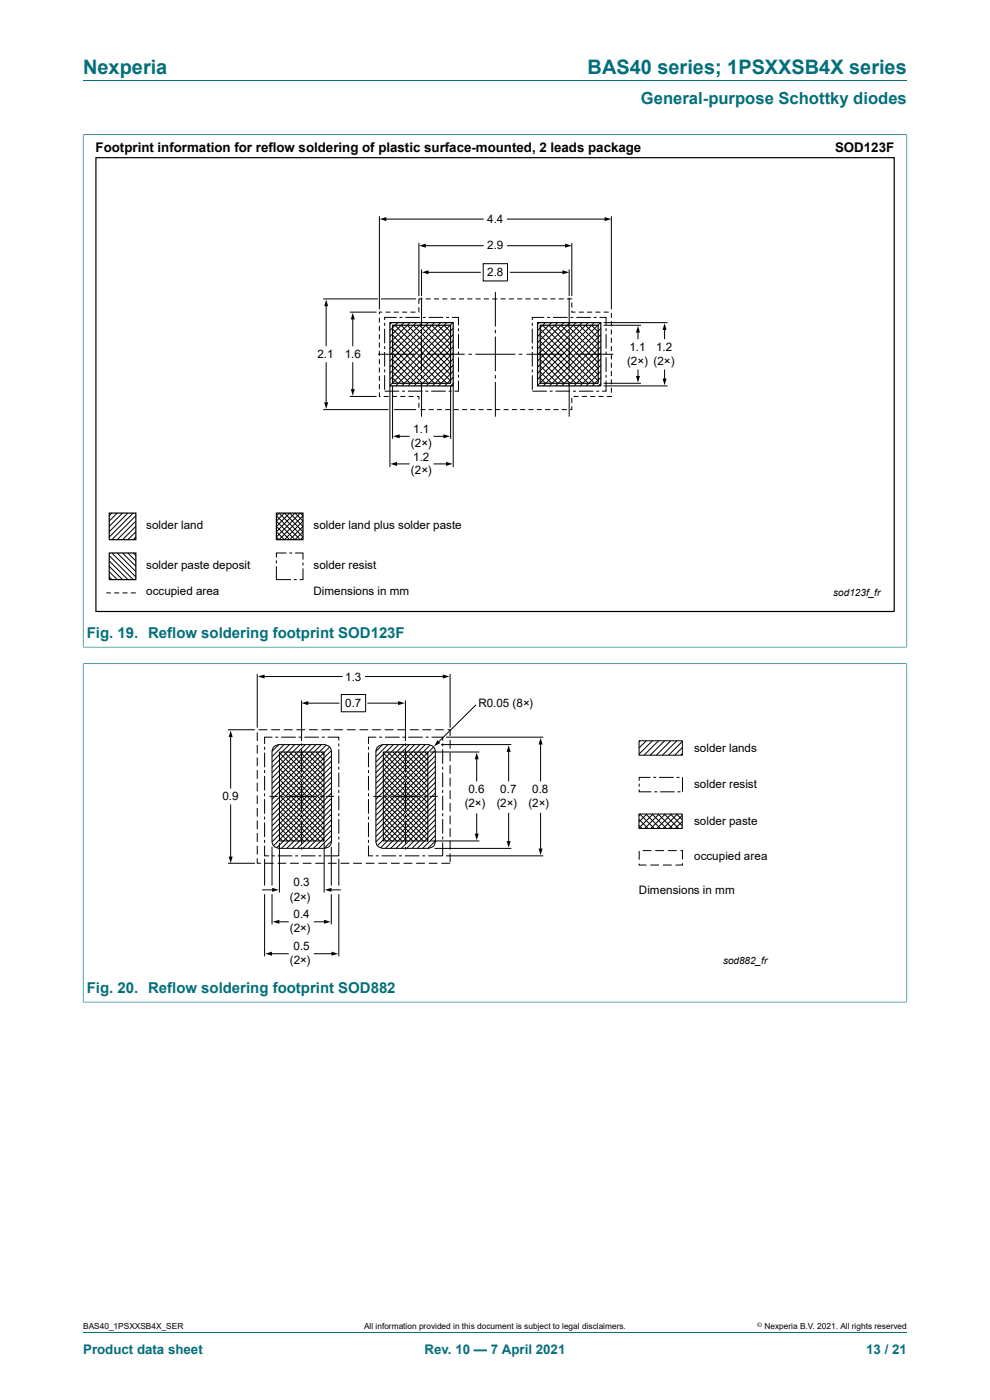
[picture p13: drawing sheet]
<svg xmlns="http://www.w3.org/2000/svg" width="210mm" height="297mm" viewBox="0 0 210 297" stroke-linecap="round" stroke-linejoin="round" font-family="sans-serif">
<defs><g id="words">
<g font-size="4.2" fill="#036f7b">
<text x="17.6" y="15.6">Nexperia</text>
<text x="124.6" y="15.6">BAS40 series; 1PSXXSB4X series</text>
</g>
<text font-size="3.5" fill="#036f7b" x="136" y="22">General-purpose Schottky diodes</text>
<g font-size="3.2" fill="#036f7b">
<text x="18.4" y="135.4">Fig. 19. Reflow soldering footprint SOD123F</text>
<text x="18.4" y="210.7">Fig. 20. Reflow soldering footprint SOD882</text>
</g>
<g font-size="2.8">
<text x="20.3" y="32.2">Footprint information for reflow soldering of plastic surface-mounted, 2 leads package</text>
<text x="177.1" y="32.2">SOD123F</text>
</g>
<g font-size="2.8" fill="#036f7b">
<text x="17.6" y="287.2">Product data sheet</text>
<text x="90.1" y="287.2">Rev. 10 — 7 April 2021</text>
<text x="183.7" y="287.2">13 / 21</text>
</g>
<g font-size="2.5">
<text x="103.3" y="47.2">4.4</text>
<text x="103.3" y="52.8">2.9</text>
<text x="103.3" y="58.5">2.8</text>
<text x="67.3" y="75.9">2.1</text>
<text x="73.1" y="75.9">1.6</text>
<text x="133" y="77.5">(2×) (2×)</text>
<text x="133.5" y="74.5">1.1</text>
<text x="139.2" y="74.5">1.2</text>
<text x="87.2" y="94.7">(2×)</text>
<text x="87.7" y="91.9">1.1</text>
<text x="87.2" y="100.6">(2×)</text>
<text x="87.7" y="97.8">1.2</text>
<text x="31" y="112.3">solder land</text>
<text x="66.5" y="112.3">solder land plus solder paste</text>
<text x="31" y="120.8">solder paste deposit</text>
<text x="66.5" y="120.8">solder resist</text>
<text x="31" y="126.3">occupied area</text>
<text x="66.5" y="126.3">Dimensions in mm</text>
<text x="73.2" y="144.4">1.3</text>
<text x="73.2" y="149.9">0.7</text>
<text x="101.5" y="149.9">R0.05 (8×)</text>
<text x="147.3" y="159.5">solder lands</text>
<text x="147.3" y="167.2">solder resist</text>
<text x="47.2" y="169.8">0.9</text>
<text x="98.6" y="171.2">(2×)</text>
<text x="99.4" y="168.2">0.6</text>
<text x="105.4" y="171.2">(2×)</text>
<text x="106.1" y="168.2">0.7</text>
<text x="112.1" y="171.2">(2×)</text>
<text x="112.9" y="168.2">0.8</text>
<text x="147.3" y="174.9">solder paste</text>
<text x="147.3" y="182.4">occupied area</text>
<text x="61.5" y="191.1">(2×)</text>
<text x="62.2" y="188">0.3</text>
<text x="135.5" y="189.7">Dimensions in mm</text>
<text x="61.5" y="197.8">(2×)</text>
<text x="62.2" y="194.8">0.4</text>
<text x="62.2" y="201.6">0.5</text>
<text x="61.5" y="204.6">(2×)</text>
</g>
<g font-size="2.1">
<text x="176.8" y="126.4">sod123f_fr</text>
<text x="153.4" y="204.5">sod882_fr</text>
</g>
<g font-size="1.8">
<text x="17.6" y="282">BAS40_1PSXXSB4X_SER</text>
<text x="77.2" y="282">All information provided in this document is subject to legal disclaimers.</text>
<text x="162.2" y="282">Nexperia B.V. 2021. All rights reserved</text>
</g>
<text font-size="1.4" x="160.6" y="281.6">©</text>
</g></defs>
<path d="M17.6 17.1h174.8M17.6 28.6h174.8M17.6 28.5v108.9M192.4 28.5v108.9M17.6 137.3h174.8M17.6 140.8h174.8M17.6 140.7v72M192.4 140.7v72M17.6 212.6h174.8M17.6 282.6h174.8" fill="none" stroke="#036f7b" stroke-width=".21"/>
<path d="M20.3 33.5h169.4v96.2h-169.4zM82.7 68.4h13.4v13.5h-13.4zM83.3 69h12.3v12.3h-12.3zM114 68.4h13.5v13.5h-13.5zM114.6 69h12.3v12.3h-12.3zM23.2 108.8h5.6v5.7h-5.6zM23.2 117.3h5.6v5.7h-5.6zM58.6 108.8h5.7v5.7h-5.7z" fill="none" stroke="#000" stroke-width=".25"/>
<g fill="none" stroke="#000" stroke-width=".21">
<path d="M80.5 45.9v19.7M81.7 46.5h20.8M88.9 51.5v11.3M89.4 57.2v5.6M90 52.1h12.5M90.6 57.8h11.3M102.5 55.9h5.2v3.7h-5.2zM107.7 52.1h12.4M107.7 46.5h20.8M108.3 57.8h11.3M120.7 57.2v5.6M121.3 51.5v11.3"/>
<path d="M129.7 45.9v19.7M68.6 63.4h11.6M69.2 64.7v8.7M69.2 76.9v8.7M74.2 66.2h5.7M74.8 67.5v5.9M74.8 76.9v5.9M80.2 75.2h7.9M80.5 67.4v1M80.5 69.1v1.1M80.5 70.9v1.1M80.5 72.7v1"/>
<path d="M80.5 74.4v1.1M80.5 76.2v1.1M80.5 78v1M80.5 79.7v1.1M80.8 63.4h7.5M81.1 66.2h-.6v.5M81.6 68.5v.6M81.6 69.7v3.1M81.6 73.4v.6M81.6 74.7v3.1M81.6 78.4v.6M81.6 79.6v3.1"/>
<path d="M81.8 66.2h1M83.1 68.4l-.4 .4M83.3 73.7l7.6 7.6M83.3 75l6.3 6.3M83.3 76.3l5 5M83.3 77.6l3.7 3.7M83.3 78.9l2.4 2.4M83.3 69.8l11.5 11.5M83.3 71.1l10.2 10.2M83.3 72.4l8.9 8.9M83.5 66.2h1.1M83.8 69l11.8 11.8"/>
<path d="M84.1 67.3h-2.5v.6M84.4 68.4l-1.7 1.7M84.7 67.3h.7M85.1 69l10.5 10.5M85.3 66.2h1.1M85.7 68.4l-3 3M86 67.3h3.1M86.4 69l9.2 9.2M87 68.4l-4.3 4.3M87.1 66.2h1M87.7 69l7.9 7.9M88.3 68.4l-5.6 5.6"/>
<path d="M88.9 65.2l-.1 1M89 69l6.6 6.6M89 75.2h.7M89.4 63.1v6.2M89.4 70v.7M89.4 71.4v7.3M89.4 79.6v.7M89.6 68.4l-6.9 6.9M89.6 63.4h-.7v1.1M89.7 67.3h.6M90.3 69l5.3 5.3M90.3 63.4h1.1"/>
<path d="M90.7 75.2h7.9M90.9 68.4l-8.2 8.2M90.9 67.3h3.1M91.6 69l4 4M92.1 63.4h1M92.2 68.4l-9.5 9.5M92.9 69l2.7 2.7M93.5 68.4l-10.8 10.8M93.8 63.4h1.1M94.2 69l1.4 1.4M94.6 67.3h.6M94.8 68.4l-12.1 12.1"/>
<path d="M95.6 63.4h1.1M95.9 67.3h1.4v1.7M96.1 68.4l-13.4 13.4M96.1 78.8l-3.1 3.1M96.1 74.9l-7 7M96.1 73.6l-8.3 8.3M96.1 72.3l-9.6 9.6M96.1 69.7l-12.2 12.2M96.1 77.5l-4.4 4.4M96.1 71l-10.9 10.9M96.1 76.2l-5.7 5.7M97.3 69.6v.7"/>
<path d="M97.3 70.9v3.1M97.3 74.6v.6M97.3 75.8v3.1M97.3 79.5v.6M97.4 63.4h1M99.1 63.4h1.1M99.4 75.2h.7M100.8 75.2h8.5M100.9 63.4h1M102.7 63.4h1M104.4 63.4h1.1M105.1 61.9v7.4"/>
<path d="M105.1 70v.7M105.1 71.4v7.3M105.1 79.6v.7M106.2 63.4h1M107.9 63.4h1.1M109.7 63.4h1.1M110 75.2h.8M111.5 63.4h1M111.7 75.2h7.9M112.9 68.5v.6M112.9 69.7v3.1M112.9 73.4v.7"/>
<path d="M112.9 74.7v3.1M112.9 78.4v.6M112.9 79.6v3.1M113.2 63.4h1.1M114.4 68.4l-.4 .4M114.6 73.7l7.6 7.6M114.6 75l6.3 6.3M114.6 76.3l5 5M114.6 77.6l3.7 3.7M114.6 78.9l2.4 2.4M114.6 69.8l11.5 11.5M114.6 71.1l10.2 10.2"/>
<path d="M114.6 72.4l8.9 8.9M115 63.4h1.1M115.1 69l11.8 11.8M115.4 67.3h-2.5v.6M115.7 68.4l-1.7 1.7M116.1 67.3h.6M116.4 69l10.5 10.5M116.8 63.4h1M117 68.4l-3 3M117.3 67.3h3.1M117.7 69l9.2 9.2M118.3 68.4l-4.3 4.3"/>
<path d="M118.5 63.4h1.1M119 69l7.9 7.9M119.6 68.4l-5.6 5.6M120.3 69l6.6 6.6M120.3 63.4l1 .1M120.5 75.2h.8M120.7 63.1v6.2M120.7 70v.7M120.7 71.4v7.3M120.7 79.6v.7M120.9 68.4l-6.9 6.9M121 67.3h.6"/>
<path d="M121.3 65.9v.3h.8M121.3 64.2v1M121.6 69l5.3 5.3M122.2 68.4l-8.2 8.2M122.2 75.2h7.9M122.2 67.3h3.1M122.8 66.2h1M122.9 69l4 4M123.5 68.4l-9.5 9.5M124.2 69l2.7 2.7M124.5 66.2h1.1M124.8 68.4l-10.8 10.8"/>
<path d="M125.5 69l1.4 1.4M125.9 67.3h.7M126.1 68.4l-12.1 12.1M126.3 66.2h1.1M127.2 67.3h1.4v1.7M127.4 68.4l-13.4 13.4M127.4 74.9l-7 7M127.4 73.6l-8.3 8.3M127.4 72.3l-9.6 9.6M127.4 69.7l-12.2 12.2M127.4 78.8l-3.1 3.1M127.4 77.5l-4.4 4.4"/>
<path d="M127.5 71l-11 10.9M127.5 76.2l-5.8 5.7M128.1 68.4h13.5M128.1 69h7.9M128.1 66.2h1M128.6 69.6v.7M128.6 70.9v3.1M128.6 74.6v.6M128.6 75.8v3.1M128.6 79.5v.6M129.7 66.4v1M129.7 68.1v1.1"/>
<path d="M129.7 69.9v1.1M129.7 71.7v1M129.7 73.4v1.1M129.7 75.2v1M129.7 76.9v1.1M129.7 78.7v1.1M135.3 70.3v1.6M135.3 78.5v1.5M141 69.7v2.2M141 78.5v2.1M68.6 86.9h13.8M74.2 84.1h5.7"/>
<path d="M80.5 83.3v.8h.2M80.5 81.5v1M81.4 84.1h1M81.6 83h3.1M82.7 81.9v17.2M83.2 84.1h1M83.3 80.2l1.1 1.1M83.3 81.9v11.2M83.6 86.9h4.7M83.9 98.4h2.9M84.5 92.6h2.3M84.9 84.1h1.1"/>
<path d="M85.3 83h.6M86.5 83h3.1M86.7 84.1h1M88.4 84.1h.5v.6M88.9 85.5v1M89.2 86.9h1M89.4 81v7.4M90.2 83h.6M90.9 86.9h1.1M91.5 83h3.1M92.1 92.6h2.2M92.1 98.4h2.8"/>
<path d="M92.7 86.9h1.1M94.5 86.9h1M95.2 83h.6M96.1 81.3l-.5 .6v11.2M96.1 80.1l-1.8 1.8M96.1 81.9v17.2M96.2 86.9h1.1M97.3 80.7v2.3h-.9M98 86.9h1.1M99.8 86.9h1M101.5 86.9h1.1M103.3 86.9h1.1"/>
<path d="M105.1 86.9h1M105.1 81v7.4M106.8 86.9h1.1M108.6 86.9h1M110.3 86.9h1.1M112.1 86.9h1.1M112.9 83h3.1M113.9 86.9h1M114.6 80.2l1.1 1.1M115.6 86.9h1.1M116.6 83h.6M117.4 86.9h1.1"/>
<path d="M117.8 83h3.1M119.2 86.9h1M120.7 81v7.4M121.3 86.2v.7h-.4M121.3 84.4v1.1M121.5 83h.7M121.7 84.1h1M122.8 83h3.1M123.4 84.1h1.1M125.2 84.1h1.1M126.5 83h.6M127 84.1h1"/>
<path d="M127.5 81.3l-.6 .6M127.5 80.1l-1.9 1.8M128.1 81.9h13.5M128.1 81.3h7.9M128.6 80.7v2.3h-.9M129.7 84l-1 .1M129.7 80.5v1M129.7 82.2v1.1M23.2 117.9l5.1 5.1M23.2 119l3.9 4M23.7 108.8l-.5 .6M23.7 117.3l5.1 5.1"/>
<path d="M24.9 108.8l-1.7 1.7M24.9 117.3l3.9 4M26 108.8l-2.8 2.9M26 117.3l2.8 2.8M27.1 108.8l-3.9 4M27.1 117.3l1.7 1.7M28.3 108.8l-5.1 5.1M28.3 117.3l.5 .6M28.8 109.4l-5.1 5.1M28.8 110.5l-3.9 4M28.8 111.7l-2.8 2.8M28.8 112.8l-1.7 1.7"/>
<path d="M28.8 113.9l-.5 .6M58.6 118.9v.6M58.6 109.4l.6-.6 5.1 5.1-.6 .6zM58.6 110.5l1.7-1.7 4 4-1.7 1.7zM58.6 111.7l2.8-2.9 2.9 2.9-2.9 2.8zM58.6 112.8l4-4 1.7 1.7-4 4zM58.6 113.9l5.1-5.1 .6 .6-5.1 5.1zM60.7 117.3h-2.1v1M61.4 117.3h.6M62.6 117.3h1.7v1.4M64.3 119.3v.7M22.6 125.8h.9"/>
<path d="M23.2 120.1l2.8 2.9M23.2 121.3l1.7 1.7M23.2 122.4l.5 .6M24.2 125.8h1.1M26 125.8h1.1M27.8 125.8h1M58.6 120.1v2.9h3.1M62.3 123h.6M64.3 120.6v2.4h-.7M48.4 154.8h5.7M48.9 156.1v11.1M54.6 143v11.4"/>
<path d="M54.6 155.3v1.9M54.6 158v1.9M54.9 154.8h1.8M55.8 143.5h16.8M56.1 158.4v.6M56.1 159.7v3.1M57.5 154.8h1.9M57.8 156.4h-1.7v1.4M58.1 158.4l.4-.2 .8-.2h9.5a1.53 1.53 0 0 1 1.5 1.5v18.9a1.54 1.54 0 0 1-1.6 1.6h-9.5a1.53 1.53 0 0 1-1.5-1.6v-18.9l.1-.6zM58.4 156.4h.6M59.1 158l-1.4 1.4M59.3 159.5h9.4v18.9h-9.4z"/>
<path d="M59.3 159.7l9.5 9.5M59.6 156.4h3.1M60.2 154.8h1.9M60.2 159.5l8.6 8.6M60.3 158l-2.6 2.5M61.4 159.5l7.4 7.4M61.4 158l-3.7 3.7M62.5 159.5l6.3 6.3M62.5 158l-4.8 4.8M62.9 154.8h1.8M63.3 156.4h.7M63.6 159.5l5.2 5.2"/>
<path d="M63.7 158l-6 5.9M64 148.6v8.6M64 157.7v.5M64 158.9v5M64.6 156.4h3.1M64.8 159.5l4 4M64.8 158l-7.1 7M65.1 149.2h6.8M65.6 154.8h1.8M65.9 159.5l2.9 2.9M65.9 158l-8.2 8.2M67 159.5l1.8 1.8"/>
<path d="M67 158l-9.3 9.3M68.1 159.5l.7 .7M68.2 158l-10.5 10.4M68.2 154.8h1.9M68.3 156.4h.6M69.2 158.1l-11.5 11.5M69.5 156.4h2.4v.7M69.9 158.5l-12.2 12.2M70.2 159.3l-12.5 12.5M70.9 154.8h1.9M71.9 157.7v.6M71.9 159v3"/>
<path d="M72.4 147.3h5.2v3.7h-5.2zM73.6 154.8h1.8M76.2 154.8h1.9M77.5 143.5h16.7M78 149.2h6.7M78.2 158.4v.6M78.2 159.7v3.1M78.9 154.8h1.9M79.8 156.4h-1.6v1.4M80.1 158.4l.4-.2 .8-.2h9.6a1.53 1.53 0 0 1 1.4 1.5v18.9a1.54 1.54 0 0 1-1.5 1.6h-9.6a1.53 1.53 0 0 1-1.5-1.6v-18.9l.2-.6zM80.4 156.4h.7M81.2 158l-1.5 1.4"/>
<path d="M81.3 159.7l9.5 9.5M81.3 159.5h9.5v18.9h-9.5zM81.6 154.8h1.8M81.7 156.4h3.1M82.2 159.5l8.6 8.6M82.3 158l-2.6 2.5M83.4 159.5l7.4 7.4M83.4 158l-3.7 3.7M84.3 154.8h1.8M84.5 159.5l6.3 6.3M84.6 158l-4.9 4.8M85.4 156.4h.6"/>
<path d="M85.6 159.5l5.2 5.2M85.7 158l-6 5.9M86 148.6v8.6M86 157.7v.5M86 158.9v5M86.6 156.4h3.1M86.7 159.5l4.1 4M86.8 158l-7.1 7M86.9 154.8h1.9M87.9 159.5l2.9 2.9M88 158l-8.3 8.2M89 159.5l1.8 1.8"/>
<path d="M89.1 158l-9.4 9.3M89.6 154.8h1.9M90.1 159.5l.7 .7M90.2 158l-10.5 10.4M90.3 156.4h.6M91.2 158.1l-11.5 11.5M91.2 159.5h10.5M91.5 156.4h2.4v.7M92 158.5l-12.3 12.2M92.2 159.3l-12.5 12.5M92.3 154.8h1.8M93.6 158h14.9"/>
<path d="M93.9 157.7v.6M93.9 159v3M94.6 156.4h20.6M95 154.8h.5v1.3M95.5 143v11.4M95.5 157v1.8M95.5 159.6v1.9M100.9 149.6l-8 7.9M107.9 159.2v6.5M114.7 157.7v8M135.6 157.2h9.1v3h-9.1zM135.8 157.2l-.2 .2"/>
<path d="M137.1 157.2l-1.5 1.5M138.4 157.2l-2.8 2.8M139.7 157.2l-3.1 3M141 157.2l-3.1 3M142.3 157.2l-3.1 3M143.6 157.2l-3.1 3M144.7 159.9l-.3 .3M144.7 158.6l-1.6 1.6M144.7 157.3l-2.9 2.9M48.9 170.8v11.2M54.6 160.7v1.8M54.6 163.4v1.8"/>
<path d="M54.6 166v1.9M54.6 168.7v1.9M54.6 171.4v1.8M54.6 174.1v1.8M54.6 176.7v1.9M54.6 179.4v1.9M56.1 179.4v2.2h1M56.1 163.4v.6M56.1 164.6v3.1M56.1 168.3v.6M56.1 169.5v3.1M56.1 173.2v.7"/>
<path d="M56.1 174.5v3.1M56.1 178.2v.6M57.2 168.9h1.7M57.7 179.7v8.2M59.3 177.8l.6 .6M59.3 164.2l9.5 9.5M59.3 165.3l9.5 9.5M59.3 166.5l9.5 9.5M59.3 167.6l9.5 9.5M59.3 168.7l9.5 9.5M59.3 169.9l8.5 8.5M59.3 171l7.4 7.4"/>
<path d="M59.3 172.1l6.3 6.3M59.3 173.2l5.1 5.2M59.3 174.4l4 4M59.3 175.5l2.9 2.9M59.3 176.6l1.7 1.8M59.3 160.8l9.5 9.5M59.3 162l9.5 9.4M59.3 163.1l9.5 9.5M59.3 178.8v10.5M59.6 168.9h.5M60.9 168.9h6.2M64 164.6v.5"/>
<path d="M64 165.8v6.3M64 172.8v.5M64 174.1v4.9M64 179.7v.5M67.9 168.9h.5M68.8 178.8v10.5M69.1 168.9h1.7M70.3 179.7v8.2M70.3 176.1l-3.8 3.9M70.3 177.3l-2.7 2.7M70.3 178.4l-1.6 1.6M70.3 162.6l-12.6 12.6"/>
<path d="M70.3 163.7l-12.6 12.6M70.3 164.9l-12.6 12.6M70.3 166l-12.6 12.6M70.3 167.1l-12.3 12.3M70.3 168.2l-11.6 11.7M70.3 169.4l-10.6 10.6M70.3 170.5l-9.5 9.5M70.3 171.6l-8.3 8.4M70.3 172.8l-7.2 7.2M70.3 173.9l-6.1 6.1M70.3 175l-5 5M70.3 160.3l-12.6 12.7"/>
<path d="M70.3 161.5l-12.6 12.6M71.9 178.7v2.9h-3.1M71.9 162.7v.6M71.9 163.9v3.1M71.9 167.6v.6M71.9 168.8v3.1M71.9 172.5v.6M71.9 173.8v3M71.9 177.5v.6M78.2 179.4v2.2h.9M78.2 163.4v.6M78.2 164.6v3.1"/>
<path d="M78.2 168.3v.6M78.2 169.5v3.1M78.2 173.2v.7M78.2 174.5v3.1M78.2 178.2v.6M79.2 168.9h1.7M81.3 177.8l.6 .6M81.3 164.2l9.5 9.5M81.3 165.3l9.5 9.5M81.3 166.5l9.5 9.5M81.3 167.6l9.5 9.5M81.3 168.7l9.5 9.5"/>
<path d="M81.3 169.9l8.5 8.5M81.3 171l7.4 7.4M81.3 172.1l6.3 6.3M81.3 173.2l5.1 5.2M81.3 174.4l4 4M81.3 175.5l2.9 2.9M81.3 176.6l1.7 1.8M81.3 160.8l9.5 9.5M81.3 162l9.5 9.4M81.3 163.1l9.5 9.5M81.7 168.9h.5M82.9 168.9h6.3"/>
<path d="M86 164.6v.5M86 165.8v6.3M86 172.8v.5M86 174.1v4.9M86 179.7v.5M89.9 168.9h.5M91.1 168.9h1.8M91.2 178.4h10.5M92.2 180h16.3M92.3 176.1l-3.8 3.9M92.3 177.3l-2.7 2.7M92.3 178.4l-1.5 1.6"/>
<path d="M92.3 162.6l-12.6 12.6M92.3 163.7l-12.6 12.6M92.3 164.9l-12.6 12.6M92.3 166l-12.6 12.6M92.3 167.1l-12.3 12.3M92.3 168.2l-11.6 11.7M92.3 169.4l-10.6 10.6M92.3 170.5l-9.4 9.5M92.3 171.6l-8.3 8.4M92.3 172.8l-7.2 7.2M92.3 173.9l-6 6.1M92.3 175l-4.9 5"/>
<path d="M92.3 160.3l-12.6 12.7M92.3 161.5l-12.6 12.6M93.9 178.7v2.9h-3.1M93.9 162.7v.6M93.9 163.9v3.1M93.9 167.6v.6M93.9 168.8v3.1M93.9 172.5v.6M93.9 173.8v3M93.9 177.5v.6M95.5 162.3v1.9M95.5 165v1.8"/>
<path d="M95.5 167.7v1.8M95.5 170.3v1.9M95.5 173v1.9M95.5 175.7v1.8M95.5 178.4v1.8M101.1 160.8v4.9M101.1 172.6v4.5M107.9 172.5v6.2M114.7 172.5v7.8M135.5 172.7h9.2v3.1h-9.2zM135.5 173.8l2 2M135.5 175.1l.7 .7"/>
<path d="M135.6 167.5v.5h2.6M135.6 166.2v.7M135.7 172.7l3.1 3.1M135.9 172.7l-.4 .4M137 172.7l3.1 3.1M137.2 172.7l-1.7 1.7M138 164.9h-2.4v.7M138.3 172.7l3.1 3.1M138.5 172.7l-3 3M138.6 164.9h.6M138.8 168h.6M139.6 172.7l3.1 3.1"/>
<path d="M139.8 164.9h3.1M139.8 172.7l-3.1 3.1M140 168h3.1M140.9 172.7l3.1 3.1M141.1 172.7l-3.1 3.1M142.2 172.7l2.5 2.5M142.4 172.7l-3.1 3.1M143.5 172.7l1.2 1.2M143.5 164.9h.6M143.7 172.7l-3.1 3.1M143.7 168h.6M144.7 175.6l-.2 .2"/>
<path d="M144.7 174.3l-1.5 1.5M144.7 173l-2.8 2.8M144.7 164.9l.1 3.1M48.4 183.1h5.7M54.6 182.1v1h.8M55.7 188.8h2.3M56.1 182.2v5.7M56.1 189.7v13.2M56.2 183.1h1.8M57.7 181.6h.6M57.7 189.7v6.4M58.9 183.1h1.8"/>
<path d="M58.9 181.6h3.1M59 195.6h2.1M61.5 183.1h1.9M62.6 181.6h.6M63.9 181.6h3M64.2 183.1h1.9M66.7 195.6h2.3M66.9 183.1h1.8M67.6 181.6h.6M69.6 183.1h1.8M70 188.8h2.2M70.3 189.7v6.4"/>
<path d="M71.9 182.2v5.7M71.9 189.7v13.2M72.2 183.1h1.9M74.9 183.1h1.9M77.6 183.1h1.8M79.7 181.6h.6M80.3 183.1h1.8M80.9 181.6h3.1M82.9 183.1h1.9M84.6 181.6h.7M85.6 183.1h1.9M85.9 181.6h3.1"/>
<path d="M88.3 183.1h1.8M89.6 181.6h.6M91 183.1h1.8M93.6 183.1h1.9M94.6 181.6h20.6M95.5 181v1.9M135.6 183.2v.3h1.5M135.6 180.5v1.9M136.3 180.5h1.9M138 183.5h1.8M139 180.5h1.8M140.6 183.5h1.9"/>
<path d="M141.7 180.5h1.8M144.3 180.5h.5v1.8M144.8 183.1v.4h-1.5M57.4 202.3h3.7M66.7 202.3h3.9"/>
</g>
<g fill="#000">
<path d="M80.5 46.5l1.4-.5v.9zM88.9 52.1l1.4-.4v.8zM89.5 57.8l1.4-.5v.9zM119.3 57.3l1.4 .5-1.4 .4zM119.9 51.7l1.4 .4-1.4 .4zM128.3 46l1.4 .5-1.4 .4zM69.2 63.6l.4 1.4h-.8zM74.8 66.4l.5 1.4h-.9zM135.3 69.1l.4 1.5h-.8zM134.9 79.8h.8l-.4 1.4zM141 68.6l.4 1.4h-.9zM68.8 85.3h.8l-.4 1.5z"/>
<path d="M74.4 82.6h.9l-.5 1.4zM82.8 98.4l1.4-.4v.8zM83.4 92.6l1.4-.5v.9zM94.1 92.1l1.4 .5-1.4 .4zM94.6 98l1.4 .4-1.4 .4zM140.5 80.3h.9l-.4 1.4zM48.9 155l.5 1.4h-.9zM54.7 143.5l1.4-.4v.8zM64 149.2l1.4-.5v.9zM84.5 148.7l1.4 .5-1.4 .4zM92.8 157l.6 .6-1.3 .7zM93.9 143.1l1.4 .4-1.4 .4z"/>
<path d="M107.9 158.1l.4 1.4h-.8zM114.7 156.5l.4 1.4h-.8zM101.1 159.7l.5 1.4h-.9zM100.7 176.9h.9l-.5 1.4zM107.5 178.4h.8l-.4 1.4zM48.5 181.7h.9l-.5 1.4zM57.7 188.3l1.4 .5-1.4 .4zM57.8 195.6l1.5-.5v.9zM68.7 195.1l1.4 .5-1.4 .4zM68.9 188.8l1.4-.5v.9zM114.3 180h.8l-.4 1.4zM56.3 202.3l1.4-.4v.8z"/>
<path d="M70.3 201.9l1.4 .4-1.4 .4z"/>
</g>
<use href="#words"/>
</svg>
